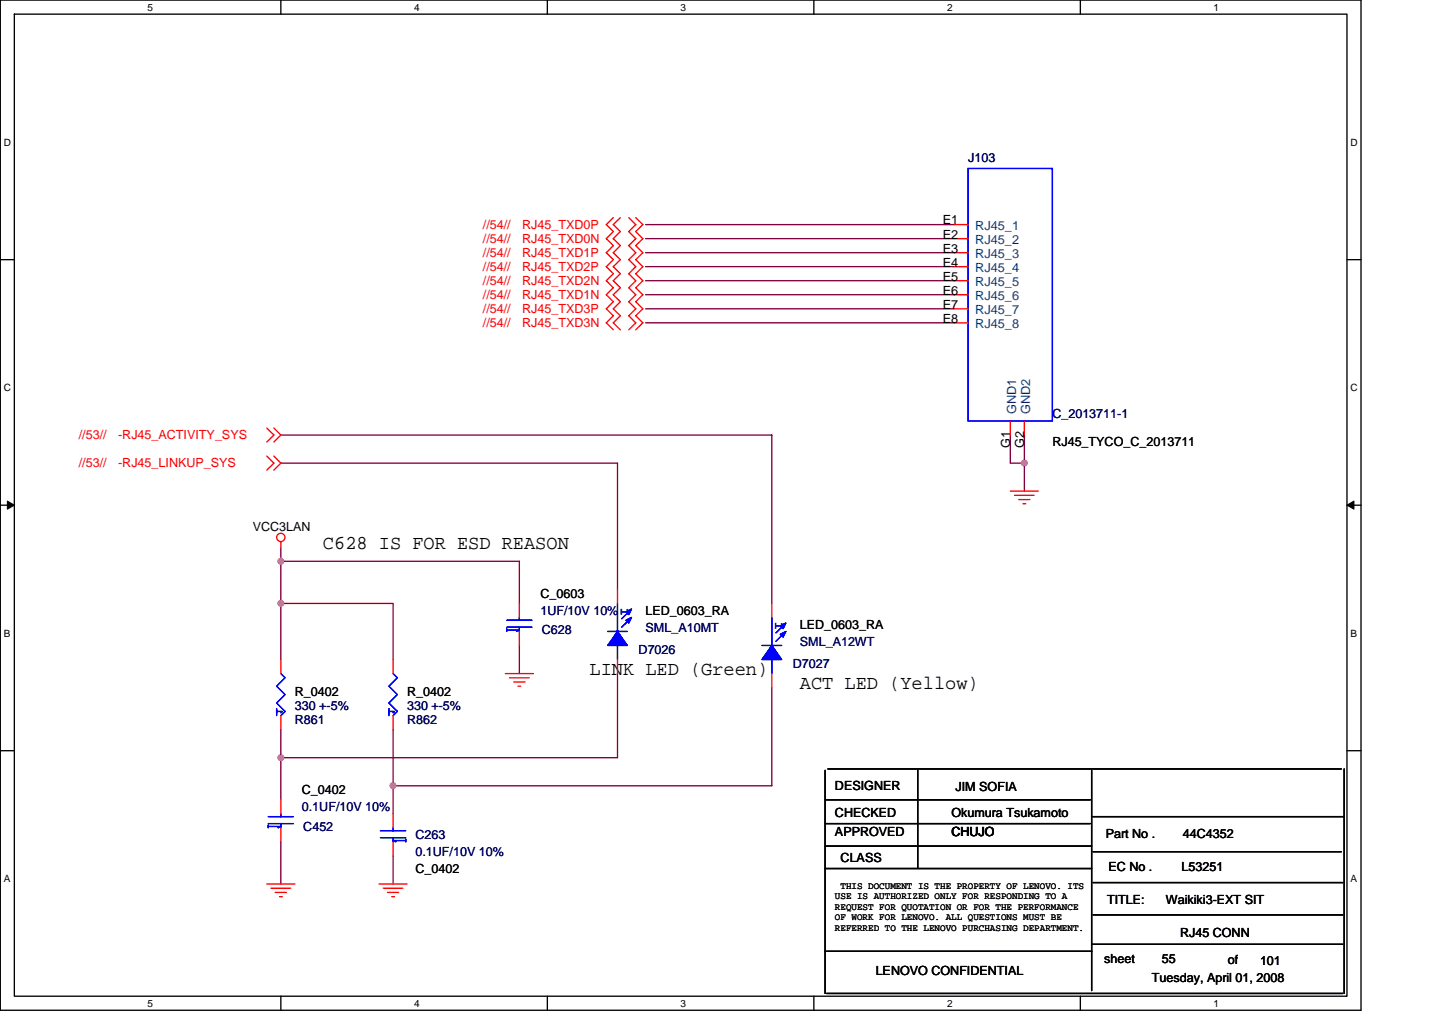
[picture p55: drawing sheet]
<svg xmlns="http://www.w3.org/2000/svg" width="297mm" height="210mm" viewBox="0 0 297 210" stroke-linecap="round" stroke-linejoin="round" font-family="sans-serif">
<defs><g id="words">
<g font-size="4">
<text x="66.7" y="113.3">C628 IS FOR ESD REASON</text>
<text x="121.7" y="139.4">LINK LED (Green)</text>
<text x="165.1" y="142.3">ACT LED (Yellow)</text>
</g>
<g font-size="2.6" fill="#000080">
<text x="199.9" y="33.3">J103</text>
<text x="217.2" y="86.3">C_2013711-1</text>
<text x="111.5" y="126.9">1UF/10V 10%</text>
<text x="111.8" y="130.9">C628</text>
<text x="133.3" y="130.3">SML_A10MT</text>
<text x="131.8" y="135">D7026</text>
<text x="163.7" y="137.9">D7027</text>
<text x="165.1" y="133.2">SML_A12WT</text>
<text x="60.9" y="149.5">R861</text>
<text x="60.9" y="146.6">330 +-5%</text>
<text x="84" y="149.5">R862</text>
<text x="84" y="146.6">330 +-5%</text>
<text x="62.3" y="167.4">0.1UF/10V 10%</text>
<text x="62.6" y="171.4">C452</text>
<text x="85.8" y="173.2">C263</text>
<text x="85.8" y="176.7">0.1UF/10V 10%</text>
</g>
<g font-size="2.6" fill="#f00">
<text x="99.7" y="47.2">//54//</text>
<text x="107.8" y="47.2">RJ45_TXD0P</text>
<text x="99.7" y="53">//54//</text>
<text x="99.7" y="50.1">//54//</text>
<text x="107.8" y="53">RJ45_TXD1P</text>
<text x="107.8" y="50.1">RJ45_TXD0N</text>
<text x="99.7" y="58.8">//54//</text>
<text x="99.7" y="55.9">//54//</text>
<text x="107.8" y="58.8">RJ45_TXD2N</text>
<text x="107.8" y="55.9">RJ45_TXD2P</text>
<text x="99.7" y="61.7">//54//</text>
<text x="99.7" y="64.6">//54//</text>
<text x="107.8" y="61.7">RJ45_TXD1N</text>
<text x="107.8" y="64.6">RJ45_TXD3P</text>
<text x="99.7" y="67.5">//54//</text>
<text x="107.8" y="67.5">RJ45_TXD3N</text>
<text x="16.3" y="90.7">//53//</text>
<text x="24.4" y="90.7">-RJ45_ACTIVITY_SYS</text>
<text x="16.3" y="96.5">//53//</text>
<text x="24.4" y="96.5">-RJ45_LINKUP_SYS</text>
</g>
<g font-size="2.6">
<text x="194.6" y="46.3">E1</text>
<text x="194.6" y="49.2">E2</text>
<text x="194.6" y="52.1">E3</text>
<text x="194.6" y="55">E4</text>
<text x="194.6" y="57.9">E5</text>
<text x="194.6" y="60.8">E6</text>
<text x="194.6" y="63.7">E7</text>
<text x="194.6" y="66.6">E8</text>
<text x="208.5" y="92.4" transform="rotate(-90 208.5 92.4)">G1</text>
<text x="211.4" y="92.4" transform="rotate(-90 211.4 92.4)">G2</text>
<text x="217.2" y="92.1">RJ45_TYCO_C_2013711</text>
<text x="52.2" y="109.5">VCC3LAN</text>
<text x="111.5" y="123.4">C_0603</text>
<text x="133.3" y="126.9">LED_0603_RA</text>
<text x="165.1" y="129.8">LED_0603_RA</text>
<text x="60.9" y="143.7">R_0402</text>
<text x="84" y="143.7">R_0402</text>
<text x="62.3" y="163.9">C_0402</text>
<text x="172.4" y="163.1">DESIGNER</text>
<text x="197.2" y="163.3">JIM SOFIA</text>
<text x="172.4" y="168.6">CHECKED</text>
<text x="172.4" y="172.6">APPROVED</text>
<text x="196.4" y="172.6">CHUJO</text>
<text x="196.4" y="168.6">Okumura Tsukamoto</text>
<text x="228.2" y="172.9">Part No .</text>
<text x="244.2" y="172.9">44C4352</text>
<text x="173.5" y="177.8">CLASS</text>
<text x="228.8" y="179.9">EC No .</text>
<text x="243.9" y="179.9">L53251</text>
<text x="85.8" y="180.1">C_0402</text>
<text x="228.5" y="186.5">TITLE:</text>
<text x="240.7" y="186.5">Waikiki3-EXT SIT</text>
<text x="243.6" y="193.5">RJ45 CONN</text>
<text x="180.8" y="201.3">LENOVO CONFIDENTIAL</text>
<text x="227.9" y="198.7">sheet</text>
<text x="237.8" y="202.7">Tuesday, April 01, 2008</text>
<text x="239.8" y="198.7">55</text>
<text x="253.4" y="199">of</text>
<text x="260.1" y="199.3">101</text>
</g>
<g font-size="2.6" fill="#004080">
<text x="201.3" y="47.5">RJ45_1</text>
<text x="201.3" y="50.4">RJ45_2</text>
<text x="201.3" y="53.3">RJ45_3</text>
<text x="201.3" y="56.2">RJ45_4</text>
<text x="201.3" y="59.1">RJ45_5</text>
<text x="201.3" y="62">RJ45_6</text>
<text x="201.3" y="64.9">RJ45_7</text>
<text x="201.3" y="67.8">RJ45_8</text>
<text x="209.8" y="85.4" transform="rotate(-90 209.8 85.4)">GND1</text>
<text x="212.7" y="85.4" transform="rotate(-90 212.7 85.4)">GND2</text>
</g>
<g font-size="2.6" fill="#00f">
<text x="128.1" y="125.4" transform="rotate(90 128.1 125.4)">1</text>
<text x="160" y="128.3" transform="rotate(90 160 128.3)">1</text>
</g>
<g font-size="2.1">
<text x="30.5" y="2.2">5</text>
<text x="85.5" y="2.2">4</text>
<text x="140.5" y="2.2">3</text>
<text x="195.5" y="2.2">2</text>
<text x="250.5" y="2.2">1</text>
<text x=".8" y="30.1">D</text>
<text x="278.8" y="30.1">D</text>
<text x=".8" y="80.8">C</text>
<text x="278.8" y="80.8">C</text>
<text x=".8" y="131.4">B</text>
<text x="278.8" y="131.4">B</text>
<text x=".8" y="182.1">A</text>
<text x="278.8" y="182.1">A</text>
<text x="30.5" y="207.8">5</text>
<text x="85.5" y="207.8">4</text>
<text x="140.5" y="207.8">3</text>
<text x="195.5" y="207.8">2</text>
<text x="250.5" y="207.8">1</text>
</g>
<g font-size="2">
<text x="172.4" y="185.6">USE IS AUTHORIZED ONLY FOR RESPONDING TO A</text>
<text x="173.5" y="183.5">THIS DOCUMENT IS THE PROPERTY OF LENOVO. ITS</text>
<text x="172.4" y="187.8">REQUEST FOR QUOTATION OR FOR THE PERFORMANCE</text>
<text x="172.4" y="189.9">OF WORK FOR LENOVO. ALL QUESTIONS MUST BE</text>
<text x="172.4" y="192.1">REFERRED TO THE LENOVO PURCHASING DEPARTMENT.</text>
</g>
</g></defs>
<path d="M.1 0h280.8v208.5h-280.8zM3 2.9h275v202.7h-275z" fill="none" stroke="#000" stroke-width=".28"/>
<g fill="#fff">
<path d="M30.5 .3h1.1v2.3h-1.1z"/>
<path d="M30.5 205.9h1.1v2.3h-1.1z"/>
</g>
<path d="M58 0v2.9M58 205.6v2.9" fill="none" stroke="#000" stroke-width=".28"/>
<g fill="#fff">
<path d="M85.5 .3h1.1v2.3h-1.1z"/>
<path d="M85.5 205.9h1.1v2.3h-1.1z"/>
</g>
<path d="M113 0v2.9M113 205.6v2.9" fill="none" stroke="#000" stroke-width=".28"/>
<g fill="#fff">
<path d="M140.5 .3h1.1v2.3h-1.1z"/>
<path d="M140.5 205.9h1.1v2.3h-1.1z"/>
</g>
<path d="M168 0v2.9M168 205.6v2.9" fill="none" stroke="#000" stroke-width=".28"/>
<g fill="#fff">
<path d="M195.5 .3h1.2v2.3h-1.2z"/>
<path d="M195.5 205.9h1.2v2.3h-1.2z"/>
</g>
<path d="M223 0v2.9M223 205.6v2.9" fill="none" stroke="#000" stroke-width=".28"/>
<g fill="#fff">
<path d="M250.5 .3h1.2v2.3h-1.2z"/>
<path d="M250.5 205.9h1.2v2.3h-1.2z"/>
<path d="M.8 28.3h1.5v2.3h-1.5z"/>
<path d="M278.8 28.3h1.5v2.3h-1.5z"/>
<path d="M.8 78.9h1.5v2.3h-1.5z"/>
<path d="M278.8 78.9h1.5v2.3h-1.5z"/>
</g>
<path d="M.1 53.6h2.9M278 53.6h2.9" fill="none" stroke="#000" stroke-width=".28"/>
<g fill="#fff">
<path d="M.8 129.6h1.4v2.3h-1.4z"/>
<path d="M278.8 129.6h1.4v2.3h-1.4z"/>
</g>
<path d="M.1 104.3h2.9M278 104.3h2.9" fill="none" stroke="#000" stroke-width=".28"/>
<path d="M1.5 103.4l1.5 .9-1.5 .8zM278 104.3l1.5-.9v1.7z" fill="#000" stroke="#000" stroke-width=".21"/>
<g fill="#fff">
<path d="M.8 180.3h1.4v2.3h-1.4z"/>
<path d="M278.8 180.3h1.4v2.3h-1.4z"/>
</g>
<g fill="none" stroke="#000" stroke-width=".28">
<path d="M.1 154.9h2.9M170.3 159v46M170.9 158.7h106M189.4 159v20.3M225.3 159v45.4M277.5 158.7v46.3M278 154.9h2.9M170.3 165.1h54.8M170.3 170h54.8M170.3 174.6h55M170.3 179.3h55M225.3 168.6h52.2"/>
<path d="M225.6 175.8h51.3M170.3 196.3h55M225.3 194.9h51.9M225.6 182.2h51.6M225.6 188.8h51.6M170.6 205h106.6"/>
</g>
<g fill="none" stroke="#800040" stroke-width=".28">
<path d="M133.3 55h63.7M133.3 57.9h63.7M133.3 52.2h63.7M133.3 46.4h63.7M133.3 49.3h63.7M133.3 66.6h63.7M133.3 60.8h63.7M133.3 63.7h63.7M58 95.6h69.5v26M58 89.8h101.3v34.7M208.6 89.8v5.8h2.9M211.5 89.8v11.6"/>
<path d="M58 112.9v23.2M58 115.8h49.2v8.7M58 124.5h23.1v11.6M107.2 133.2v5.8M127.5 139v17.4h-69.5M58 150.6v14.5M81.1 150.6v17.4M159.3 141.9v20.3h-78.2M58 173.8v8.7M81.1 176.7v5.8"/>
</g>
<g fill="#f0f" stroke="#f0f" stroke-width=".28">
<circle cx="58" cy="124.5" r=".57"/>
<circle cx="211.4" cy="95.6" r=".57"/>
<circle cx="58" cy="115.8" r=".57"/>
<circle cx="58" cy="156.4" r=".57"/>
<circle cx="81.1" cy="162.2" r=".57"/>
</g>
<g fill="none" stroke="#f00" stroke-width=".28">
<path d="M126.6 44.9l-1.4 1.5 1.4 1.4-1.4 1.5 1.4 1.4-1.4 1.5 1.4 1.4-1.4 1.4 1.4 1.5-1.4 1.4 1.4 1.5-1.4 1.4 1.4 1.5-1.4 1.4 1.4 1.5-1.4 1.4 1.4 1.5M128.1 44.9l-1.5 1.5 1.5 1.4-1.5 1.5 1.5 1.4-1.5 1.5 1.5 1.4-1.5 1.4 1.5 1.5-1.5 1.4 1.5 1.5-1.5 1.4 1.5 1.5-1.5 1.4 1.5 1.5-1.5 1.4 1.5 1.5M129.8 44.9l1.4 1.5-1.4 1.4 1.4 1.5-1.4 1.4 1.4 1.5-1.4 1.4 1.4 1.4-1.4 1.5 1.4 1.4-1.4 1.5 1.4 1.4-1.4 1.5 1.4 1.4-1.4 1.5 1.4 1.4-1.4 1.5M131.2 44.9l1.5 1.5-1.5 1.4 1.5 1.5-1.5 1.4 1.5 1.5-1.5 1.4 1.5 1.4-1.5 1.5 1.5 1.4-1.5 1.5 1.5 1.4-1.5 1.5 1.5 1.4-1.5 1.5 1.5 1.4-1.5 1.5M197 46.4h2.9M197 49.3h2.9M197 52.2h2.9M197 55h2.9M197 57.9h2.9M197 60.8h2.9M197 63.7h2.9M197 66.6h2.9"/>
<path d="M55.1 94.1l1.4 1.5-1.4 1.4M55.1 88.3l1.4 1.5-1.4 1.4M56.5 94.1l1.5 1.5-1.5 1.4M56.5 88.3l1.5 1.5-1.5 1.4M208.6 86.9v2.9M211.5 86.9v2.9M58 111.8v1.1M208.6 101.4h5.7M209.4 102.2h4.1M210.3 103.1h2.3M211.2 104h.5M58 136.1v2.9"/>
<path d="M81.1 136.1v2.9M104.3 139h5.8M105.2 139.9h4M107.2 124.5v2.9M107.2 130.3v2.9M127.5 121.6v2.9M127.5 136.1v2.9M159.3 124.5v2.9M159.3 139v2.9M58 147.7v2.9M81.1 147.7v2.9M106 140.8h2.4"/>
<path d="M106.9 141.6h.6M58 165.1v2.9M58 170.9v2.9M81.1 168v2.9M81.1 173.8v2.9M55.1 182.5h5.8M55.9 183.3h4.1M56.8 184.2h2.3M57.7 185.1h.6M78.2 182.5h5.8M79.1 183.3h4.1M80 184.2h2.3"/>
<path d="M80.9 185.1h.5"/>
<circle cx="58" cy="110.9" r=".86"/>
</g>
<g fill="none" stroke="#00f" stroke-width=".28">
<path d="M199.9 34.8h17.3v52.1h-17.3zM58 139l.8 .9-1.7 1.7 1.7 1.8-1.7 1.7 1.7 1.7-.8 .9M81.1 139l.9 .9-1.7 1.7 1.7 1.8-1.7 1.7 1.7 1.7-.9 .9M104.6 128h5.2M104.6 129.5h5.2M104.6 130h2.6l-.6 .3M104.6 129.8v.5M107.2 127.4v.6M107.2 129.5v.8M125.5 130.3h4M127.5 124.5v5.8M127.5 133.2v2.9"/>
<path d="M130.1 127.7l-1.8 1.8M130.1 126l-1.8 1.7M157.3 133.2h4.1M159.3 127.4v5.8M159.3 136.1v2.9M161.9 130.6l-1.7 1.8M161.9 128.9l-1.7 1.7M57.1 146.8h1.2l-.3 .3M57.1 146.3v1.4M80.3 146.8h1.1l-.3 .3M80.3 146.3v1.4M55.4 168.6h5.2"/>
<path d="M55.4 170h5.2M55.4 170.6h2.6l-.6 .3M55.4 170.3v.6M58 168v.6M58 170v.9M78.5 171.4h5.3M78.5 172.9h5.3M81.1 170.9v.5M81.1 172.9v.9M83.8 173.5h-2.7l.6 .3M83.8 173.2v.6"/>
</g>
<g fill="#00f" stroke="#00f" stroke-width=".28">
<path d="M159.3 133.2l2.1 2.9h-4.1z" fill-rule="evenodd"/>
<path d="M161.1 129.2l1.1-.6-.6 1.2z" fill-rule="evenodd"/>
<path d="M161.1 130.9l1.1-.6-.6 1.2z" fill-rule="evenodd"/>
<path d="M159.3 133.2l2.1 2.9h-4.1z" fill-rule="evenodd"/>
<path d="M161.1 129.2l1.1-.6-.6 1.2z" fill-rule="evenodd"/>
<path d="M161.1 130.9l1.1-.6-.6 1.2z" fill-rule="evenodd"/>
<path d="M127.5 130.3l2 2.9h-4z" fill-rule="evenodd"/>
<path d="M129.2 126.3l1.2-.6-.6 1.2z" fill-rule="evenodd"/>
<path d="M129.2 128l1.2-.6-.6 1.2z" fill-rule="evenodd"/>
<path d="M127.5 130.3l2 2.9h-4z" fill-rule="evenodd"/>
<path d="M129.2 126.3l1.2-.6-.6 1.2z" fill-rule="evenodd"/>
<path d="M129.2 128l1.2-.6-.6 1.2z" fill-rule="evenodd"/>
</g>
<use href="#words"/>
</svg>
